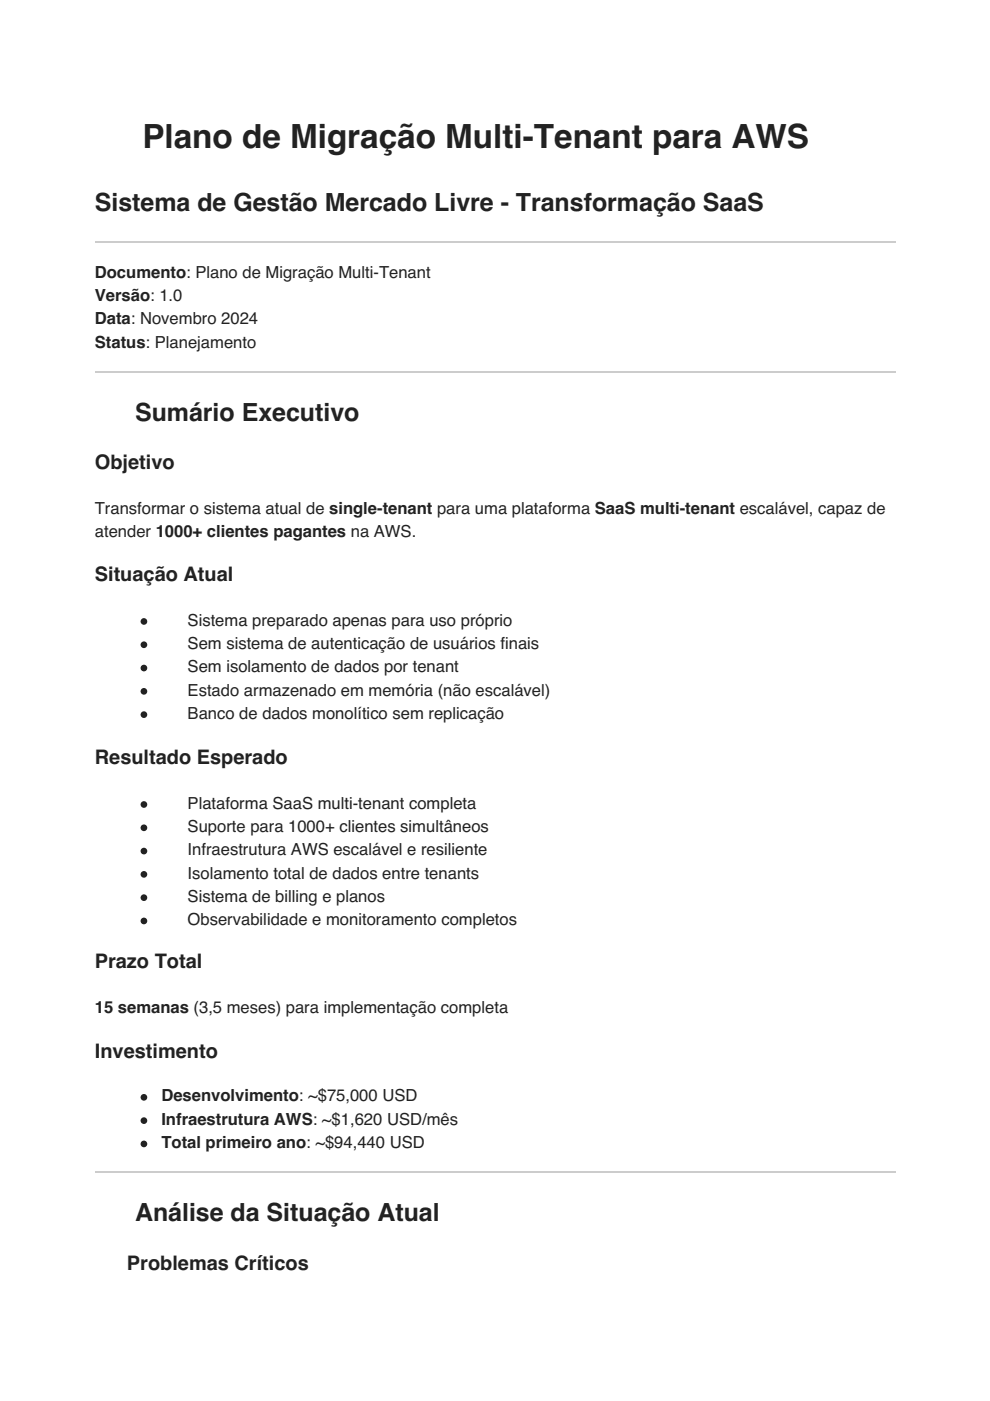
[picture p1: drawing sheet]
<svg xmlns="http://www.w3.org/2000/svg" width="210mm" height="297mm" viewBox="0 0 210 297" stroke-linecap="round" stroke-linejoin="round" font-family="sans-serif">
<defs><g id="words">
<text font-size="7.1" fill="#222" x="30.2" y="31.4">Plano de Migração Multi-Tenant para AWS</text>
<g font-size="5.3" fill="#222">
<text x="20.1" y="44.8">Sistema de Gestão Mercado Livre - Transformação SaaS</text>
<text x="28.6" y="89.3">Sumário Executivo</text>
<text x="28.6" y="258.9">Análise da Situação Atual</text>
</g>
<g font-size="4.2" fill="#222">
<text x="20.1" y="99.5">Objetivo</text>
<text x="20.1" y="123.1">Situação Atual</text>
<text x="20.1" y="161.9">Resultado Esperado</text>
<text x="20.1" y="205.3">Prazo Total</text>
<text x="20.1" y="224.4">Investimento</text>
<text x="26.9" y="269.2">Problemas Críticos</text>
</g>
<g font-size="3.5" fill="#222">
<text x="20.1" y="58.9">Documento: Plano de Migração Multi-Tenant</text>
<text x="20.1" y="63.9">Versão: 1.0</text>
<text x="20.1" y="68.8">Data: Novembro 2024</text>
<text x="20.1" y="73.7">Status: Planejamento</text>
<text x="20.1" y="109">Transformar o sistema atual de single-tenant para uma plataforma SaaS multi-tenant escalável, capaz de</text>
<text x="20.1" y="113.9">atender 1000+ clientes pagantes na AWS.</text>
<text x="39.8" y="132.6">Sistema preparado apenas para uso próprio</text>
<text x="39.8" y="137.6">Sem sistema de autenticação de usuários finais</text>
<text x="39.8" y="142.5">Sem isolamento de dados por tenant</text>
<text x="39.8" y="147.5">Estado armazenado em memória (não escalável)</text>
<text x="39.8" y="152.4">Banco de dados monolítico sem replicação</text>
<text x="39.8" y="171.4">Plataforma SaaS multi-tenant completa</text>
<text x="39.8" y="176.4">Suporte para 1000+ clientes simultâneos</text>
<text x="39.8" y="181.3">Infraestrutura AWS escalável e resiliente</text>
<text x="39.8" y="186.3">Isolamento total de dados entre tenants</text>
<text x="39.8" y="191.2">Sistema de billing e planos</text>
<text x="39.8" y="196.1">Observabilidade e monitoramento completos</text>
<text x="20.1" y="214.8">15 semanas (3,5 meses) para implementação completa</text>
<text x="34.2" y="233.5">Desenvolvimento: ~$75,000 USD</text>
<text x="34.2" y="238.5">Infraestrutura AWS: ~$1,620 USD/mês</text>
<text x="34.2" y="243.4">Total primeiro ano: ~$94,440 USD</text>
</g>
</g></defs>
<path d="M20.1 51.3h169.7M20.1 78.8h169.7M20.1 248.5h169.7" fill="none" stroke="#ccc" stroke-width=".35"/>
<g fill="#222" stroke="#222" stroke-width=".35">
<circle cx="30.5" cy="131.8" r=".53"/>
<circle cx="30.5" cy="136.7" r=".53"/>
<circle cx="30.5" cy="141.6" r=".53"/>
<circle cx="30.5" cy="146.6" r=".53"/>
<circle cx="30.5" cy="151.5" r=".53"/>
<circle cx="30.5" cy="170.6" r=".53"/>
<circle cx="30.5" cy="175.5" r=".53"/>
<circle cx="30.5" cy="180.4" r=".53"/>
<circle cx="30.5" cy="185.4" r=".53"/>
<circle cx="30.5" cy="190.3" r=".53"/>
<circle cx="30.5" cy="195.3" r=".53"/>
<circle cx="30.5" cy="232.7" r=".53"/>
<circle cx="30.5" cy="237.6" r=".53"/>
<circle cx="30.5" cy="242.5" r=".53"/>
</g>
<use href="#words"/>
</svg>
